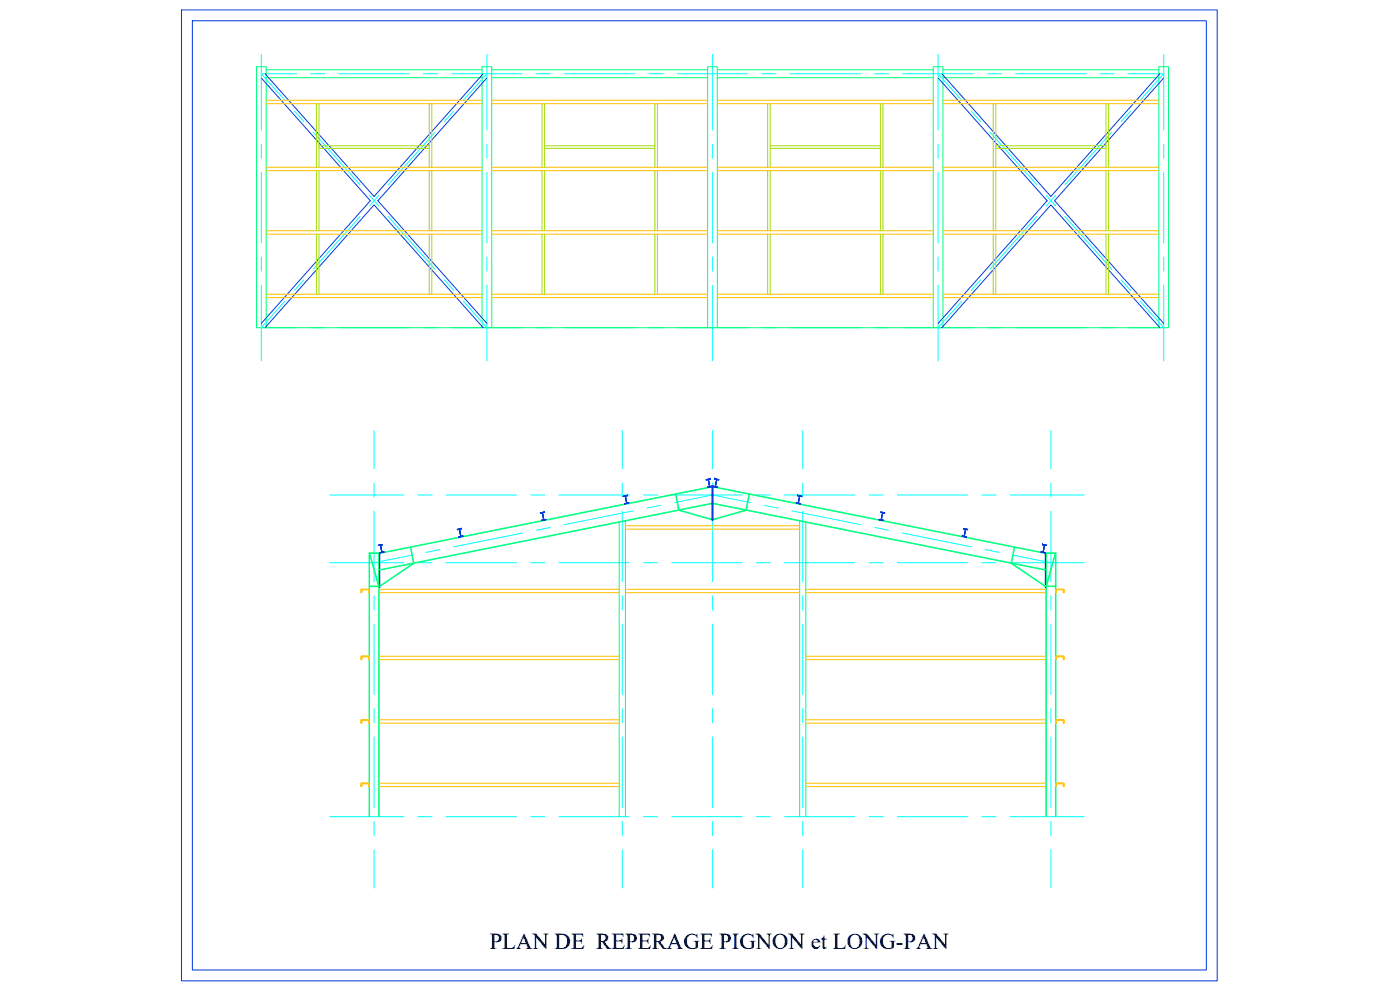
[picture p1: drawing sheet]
<svg xmlns="http://www.w3.org/2000/svg" width="1189mm" height="841mm" viewBox="0 0 1189 841" stroke-linecap="round" stroke-linejoin="round" font-family="sans-serif">
<defs><g id="words">
<text font-size="19.3" x="416" y="806">PLAN DE REPERAGE PIGNON et LONG-PAN</text>
</g></defs>
<!-- layer: Axes -->
<g fill="none" stroke="#0ff" stroke-width=".85">
<path d="M222 46v64M413 46v64M605 46v64M797 46v64M988 46v64M252 63h-30l20 22M264 63h12M288 63h60M360 63h12M384 63h59M413 63l-20 22M455 63h12"/>
<path d="M479 63h60M551 63h12M575 63h60M647 63h12M671 63h60M743 63h12M767 63h60M797 63l20 22M839 63h11M862 63h60M934 63h12M958 63h30l-20 22"/>
<path d="M250 94l8 9M385 94l-8 9M825 94l8 9M960 94l-8 9M266 112l40 45M369 112l-39 45M841 112l39 45M944 112l-40 45M222 122v12M413 122v12M605 122v12M797 122v12"/>
<path d="M988 122v12M222 146v60M413 146v60M605 146v60M797 146v60M988 146v60M314 166l8 9M322 166l-8 9M888 166l8 9M896 166l-8 9M306 184l-40 45M330 184l39 45"/>
<path d="M880 184l-39 45M904 184l40 45M222 218v12M413 218v12M605 218v12M797 218v12M988 218v12M258 237l-8 9M377 237l8 9M833 237l-8 9M952 237l8 9M222 242v64"/>
<path d="M242 255l-20 23h30M393 255l20 23M413 242v64M605 242v64M797 242v64M817 255l-20 23M968 255l20 23h-30M988 242v64M264 278h12M288 278h60M360 278h12M384 278h59"/>
<path d="M455 278h12M479 278h60M551 278h12M575 278h60M647 278h12M671 278h60M743 278h12M767 278h60M839 278h11M862 278h60M934 278h12M318 365v33"/>
<path d="M528 365v33M605 365v33M682 365v33M892 365v33M318 410v12M528 410v12M605 410v12M682 410v12M892 410v12M280 420h63M318 434v60M355 420h12"/>
<path d="M379 420h60M451 420h12M475 420h59M528 434v60M538 434l-59 11M546 420h12M561 429l-12 2M570 420h60M573 427l32-7 32 7M605 434v60M642 420h12M649 429l12 2"/>
<path d="M666 420h60M672 434l59 11M682 434v60M738 420h12M762 420h60M834 420h12M858 420h63M892 434v60M444 452l-59 12M467 448l-11 2M743 448l12 2M766 452l59 12"/>
<path d="M280 478h63M350 471l-32 7M355 478h12M373 466l-11 3M379 478h60M451 478h12M475 478h59M546 478h12M570 478h60M642 478h12M666 478h60M738 478h12"/>
<path d="M762 478h60M834 478h12M837 466l12 3M858 478h63M860 471l32 7M318 506v12M528 506v12M605 506v12M682 506v12M892 506v12M318 530v59M528 530v59"/>
<path d="M605 530v59M682 530v59M892 530v59M318 601v12M528 601v12M605 601v12M682 601v12M892 601v12M318 625v60M528 625v60M605 625v60M682 625v60"/>
<path d="M892 625v60M280 693h63M318 697v12M355 693h12M379 693h60M451 693h12M475 693h59M528 697v12M546 693h12M570 693h60M605 697v12M642 693h12"/>
<path d="M666 693h60M682 697v12M738 693h12M762 693h60M834 693h12M858 693h63M892 697v12M318 721v33M528 721v33M605 721v33M682 721v33M892 721v33"/>
</g>
<!-- layer: Columns -->
<g fill="none" stroke="#00ff7f" stroke-width=".85">
<path d="M226 59h183M418 59h183M609 59h184M801 59h183M226 66h183M418 66h183M609 66h184M801 66h183M226 278v-221h-8v221h774v-221h-8v221M409 278v-221h9v221M601 278v-221h8v221M793 278v-221h8v221"/>
<path d="M526 443v250M531 442v251M679 442v251M684 443v250M314 471l7 26M314 470l8 26M896 470l-7 26M896 471l-7 26M314 498h8M314 497h8M889 498h7M889 497h7"/>
<path d="M313 693v-224h9v224M314 693v-223h8v223M888 693v-224h9v224M889 693v-223h7v223"/>
</g>
<!-- layer: V stabilite -->
<path d="M222 66l92 104-92 104M225 63l93 104 92-104M413 66l-92 104 92 104M797 66l92 104-92 104M800 63l92 104 93-104M988 66l-92 104 92 104M225 278l93-104 92 104M800 278l92-104 93 104" fill="none" stroke="#0037dd" stroke-width=".85"/>
<!-- layer: Girts -->
<g fill="none" stroke="#ffbf00" stroke-width=".85">
<path d="M226 88h183M226 85h183M418 88h183M418 85h183M609 88h184M609 85h184M801 88h183M801 85h183M226 145h183M226 142h183M418 145h183M418 142h183"/>
<path d="M609 145h184M609 142h184M801 145h183M801 142h183M226 199h183M226 196h183M418 199h183M418 196h183M609 199h184M609 196h184M801 199h183M801 196h183"/>
<path d="M226 253h183M226 250h183M418 253h183M418 250h183M609 253h184M609 250h184M801 253h183M801 250h183M531 449h148M531 446h148M307 503v-3h6v3M307 500h.1"/>
<path d="M307 501l1-1-1 1M307 500v1M307 501h.1M307 501v1M307 502h.1M307 502v1M307 503h.1M308 500h-1h1M308 500h.1M309 500h-1M309 500h.1M310 500h-1"/>
<path d="M310 500h.1M311 500h-1M311 500h.1M312 500h-1M312 500h.1M313 500h-1M313 500v1M313 501v1M313 502v1M313 503h.1M313 500h.1M313 501h.1"/>
<path d="M313 502h.1M322 503h204M322 500h204M531 503h148M531 500h148M684 503h204M684 500h204M897 503v-3h6v3M897 503h.1M897 500h.1M897 501v-1v1M897 503v-1v1"/>
<path d="M897 501h.1M897 501v1M897 502h.1M897 502v1M898 500l-1 1M898 500h-1M898 500h.1M898 500h1M899 500h-1M899 500h.1M900 500h-1M900 500h.1"/>
<path d="M901 500h-1h1M901 500h.1M902 500h-1M902 500h.1M903 500h-1h1M903 500h-6v3M903 500v3M903 501h.1M903 503v-1v1M903 500h.1M903 500v1M903 501v1"/>
<path d="M903 502h.1M903 502v1M903 503h.1M307 560v-3h6v3M307 557h.1M307 557v1M307 558h.1M307 558v1M307 559h.1M307 559v1M307 560h.1M308 557l-1 1z"/>
<path d="M308 557h-1h1M308 557h.1M309 557h-1M309 557h.1M310 557h-1h1M310 557h.1M311 557h-1M311 557h.1M311 557h1M312 557h-1M312 557h.1M313 557h-1"/>
<path d="M313 559h.1M313 560h.1M313 557h.1M313 557v1M313 558h.1M313 558v1v-1M313 558v1M313 559v1v-1M313 559v1M322 560h204M322 557h204M684 560h204"/>
<path d="M684 557h204M897 560v-3h6v3M897 560h.1M897 558v-1v1M897 558v1M897 559v1M897 557h.1M897 557v1M897 558h.1M897 558v1v-1M897 559h.1M898 557h-1h1"/>
<path d="M898 557h.1M898 557h1M899 557h.1M899 557h1M900 557h-1M900 557h.1M901 557h-1h1M901 557h.1M902 557h-1M902 557h.1M903 557h-1h1M903 557h.1"/>
<path d="M903 557h-6v3M903 557v3M903 558v-1v1M903 559v-1v1M903 560v-1v1M903 557v1M903 558h.1M903 558v1M903 559h.1M903 559v1M307 611h1l-1 1M307 614v-3h6v3"/>
<path d="M307 612h.1M307 613v-1v1M307 614v-1v1M307 611h.1M307 611v1M307 612v1M307 613h.1M307 613v1M307 614h.1M308 611h-1h1M308 611h.1M309 611h-1"/>
<path d="M309 611h.1M309 611h1M310 611h-1M310 611h.1M311 611h-1M311 611h.1M311 611h1M312 611h.1M312 611h-1M313 611h-1M313 614h.1M313 611h.1"/>
<path d="M313 611v1M313 612h.1M313 612v1M313 613h.1M313 613v1M322 614h204M322 611h204M684 614h204M684 611h204M897 614h.1M897 613h.1M897 611h.1"/>
<path d="M897 612h.1M897 612v1M897 613v1M898 611l-1 1v-1M898 611h-1M898 611h.1M898 611h1M899 611h-1M899 611h.1M899 611h1M900 611h-1M900 611h.1"/>
<path d="M901 611h-1h1M901 611h.1M902 611h-1h1M902 611h.1M903 611h-1M903 611h.1M903 611v3v-3h-6v3M903 611h-6v3M903 612v-1v1M903 614h.1M903 612h.1M903 612v1v-1"/>
<path d="M903 612v1M903 613h.1M307 665h1l-1 1M307 668v-3h6v3M307 668h.1M307 665h.1M307 665h6v3M307 665v1M307 666h.1M307 666v1M307 667h.1M307 667v1"/>
<path d="M307 665v3M308 665h.1M308 665h-1M309 665h-1M309 665h.1M309 665h1M310 665h-1M310 665h.1M311 665h-1M311 665h.1M312 665h-1M312 665h.1"/>
<path d="M313 665h-1M313 666v-1v1M313 668h.1M313 665h.1M313 665v1M313 666h.1M313 666v1M313 667h.1M313 667v1M322 668h204M322 665h204M684 668h204"/>
<path d="M684 665h204M897 668v-3h6v3M897 668h.1M897 667v-1v1M897 665h.1M897 668v-1v1M897 665v1M897 666h.1M897 667h.1M897 667v1M898 665h-1h1M898 665h.1"/>
<path d="M899 665h-1M899 665h.1M899 665h1M900 665h-1M900 665h.1M901 665h-1h1M901 665h.1M902 665h-1h1M902 665h.1M903 665h-1M903 665h-6v3M903 668h.1"/>
<path d="M903 665h.1M903 666h.1M903 667h.1M903 665v3M903 665v1M903 666v1M903 667v1v-1"/>
</g>
<!-- layer: WindowJambs -->
<g fill="none" stroke="#a5dd00" stroke-width=".85">
<path d="M269 88v54M271 88v54M365 88v54M367 88v54M460 88v54M462 88v54M556 88v54M558 88v54M652 88v54M654 88v54M748 88v54M750 88v54"/>
<path d="M843 88v54M846 88v54M939 88v54M941 88v54M271 124h94M271 126h94M462 124h94M462 126h94M654 124h94M654 126h94M846 124h93M846 126h93"/>
<path d="M269 145v51M271 145v51M365 145v51M367 145v51M460 145v51M462 145v51M556 145v51M558 145v51M652 145v51M654 145v51M748 145v51M750 145v51"/>
<path d="M843 145v51M846 145v51M939 145v51M941 145v51M269 199v51M271 199v51M365 199v51M367 199v51M460 199v51M462 199v51M556 199v51M558 199v51"/>
<path d="M652 199v51M654 199v51M748 199v51M750 199v51M843 199v51M846 199v51M939 199v51M941 199v51"/>
</g>
<!-- layer: Rafters -->
<g fill="none" stroke="#00ff7f" stroke-width=".85">
<path d="M574 420l2 13M574 419l3 14M605 413l-283 56M605 413l-283 57M606 413l282 56M606 413l282 57M636 419l-3 14M636 420l-2 13M576 433l29 8M577 433l28 8M605 428l-283 56M605 427l-283 56"/>
<path d="M606 428l282 56M606 427l282 56M633 433l-27 8M634 433l-28 8M348 465l3 13M349 464l3 14M350 478l-28 19M352 478l-30 20M858 478l30 20M860 478l28 19M861 464l-2 14M862 465l-3 13"/>
</g>
<!-- layer: Plates -->
<path d="M605 413v28zM605 413h1v28h-1zM322 469v30zM888 469v30z" fill="none" stroke="#0037dd" stroke-width=".85"/>
<!-- layer: Layer1 -->
<path d="M576 430v3M634 430v3" fill="none" stroke="#f00" stroke-width=".85"/>
<!-- layer: purlin -->
<g fill="none" stroke="#0037dd" stroke-width=".85">
<path d="M600 407h1l2 6M600 407h.1M601 407h-1M601 407h-1h1M601 413v1M601 407h.1M601 413h.1M602 413l-1 1M602 407l1 6M602 407h-1M602 407h.1M602 413h.1"/>
<path d="M602 408h.1M602 408v1M602 409v1M602 409h.1M602 410h.1M602 411h.1M602 412h.1M602 406v1M602 412l1 1M603 413h-2M603 412h-1M603 413h-1"/>
<path d="M603 406l-1 1M603 413h.1M603 406v1M603 406l-3 1M603 407h.1M603 407h-1M604 413h-1M604 413h.1M604 413l-3 1M606 413l3 1M606 413h.1M607 413h-1"/>
<path d="M607 413h.1M607 407h1M607 406h.1M607 406l3 1M607 406v1M607 406h1M608 413h1M608 413h-1h1M608 412l-1 1M608 407h.1M608 413h.1M608 411l-1 1"/>
<path d="M608 411h.1M608 410v1M608 410h.1M608 409v1M608 409h.1M608 408v1M608 407l-1 6h-1M609 408h-1M609 407h-1M609 407l-1 1M609 407h.1M609 413h-1"/>
<path d="M609 413v1M610 407h-1M610 407h.1M610 407h-1l-1 6M459 435h.1M459 435v1M459 436l1-1 2 6-2 1M460 435h.1M461 436h.1M461 435l1 6M461 435h-1M461 435v1"/>
<path d="M461 437h.1M461 435h.1M461 437v1M461 438h.1M461 439h.1M461 438v1M462 435h-1M462 439l-1 1M462 440h-1M462 435h.1M462 435h-3M529 421h.1"/>
<path d="M530 421h-1h1M530 421h.1M531 421h-1h1M531 427v1M531 421h-2M531 421l1 6M531 421v1M531 421h.1M531 422h.1M531 428h.1M531 423h.1M532 423h.1"/>
<path d="M532 423l-1 1M532 425h.1M532 421h-1M532 424h-1M532 424h.1M532 427l-1 1M532 426h.1M532 421h.1M532 425v1M532 427h.1M532 426v1M532 420v1"/>
<path d="M533 427h-1M533 420l-1 1M533 420l-4 1M533 420v1M533 421h.1M533 421h-2l1 6M533 427h.1M534 427h-1M534 427h-2M534 427h.1M534 427l-3 1M676 427l4 1"/>
<path d="M676 427h.1M677 427h-1M677 427h.1M677 421h2M677 420h.1M677 420l4 1M677 420v1M678 420l-1 1M678 427h-1M678 420v1M678 427h2M678 427h.1"/>
<path d="M678 421h.1M678 426v1M678 426h.1M678 427h1M678 425v1M678 421h1M679 424l-1 1M679 423l-1 1M679 421h.1M679 423h.1M679 421l-1 6h-2M679 428h.1"/>
<path d="M679 422v1M679 427v1M679 422h.1M679 421v1M679 421h2M679 421l-1 6M680 427l-1 1M680 428h-1M680 427v1M680 421h.1M681 421h.1M748 435h.1"/>
<path d="M749 435h-1M749 440h-1M749 435h.1M749 439l-1 1M749 439v1M749 439h.1M749 438v1M749 437v1M749 437h.1M749 435h-1h3M749 436v1M749 435l-1 6"/>
<path d="M750 435h-1M750 436h-1M750 435l-1 1M750 435l1 1M750 435l-2 6h2M750 435h.1M751 435h-1M751 435h.1M751 435v1M388 449h.1M389 449v1M389 449h.1"/>
<path d="M390 449h-1M390 455v1M390 449h.1M390 456h.1M390 449l-2 1M390 449l1 6M390 449v1M390 450h.1M390 451h.1M390 455v1l1-1M391 449h-1h1M391 451l-1 1"/>
<path d="M391 452v1M391 452h.1M391 455l-1 1M391 453h.1M391 455v1M391 449h.1M391 453v1M391 454h.1M391 454v1M391 455h.1M391 455v1v-1M391 455h2l-3 1"/>
<path d="M392 449h-1M392 455l-1 1M392 449l-4 1M392 449h.1M392 449h-2M392 455h.1M393 455h-1M393 455h.1M460 442h.1M461 441l-1 1M461 442h.1M461 441v1"/>
<path d="M462 441h.1M462 440h.1M462 441l-1 1 1-1M463 441h.1M463 441h-1M463 441h1M464 441h-1M464 441l-4 1M747 441h3M747 441h1M747 441h.1M748 441h.1"/>
<path d="M749 441h-1M749 440l-1 1M749 441h.1M749 442h.1M750 441v1M817 455l3 1M817 455h2M817 455h.1M818 455h-1M818 455h.1M818 449h.1M819 449h.1"/>
<path d="M819 455h.1M819 454v1M819 455v1M819 453v1M820 452l-1 1M820 452h-1M820 456h.1M820 455l-1 1M820 451l-1 1M820 449h-1M820 449v1M820 451h-1"/>
<path d="M820 449h-2l4 1M820 449l-1 6M820 449h.1M820 450v1M820 450h.1M820 455v1M820 449l2 1M820 449l-1 6 2 1M821 456h-1M821 449h-1M821 449h.1M822 449l-1 1"/>
<path d="M822 450h.1M321 463h.1M322 463h-1M322 463h.1M322 462v1M323 462l-1 1M323 469h.1M323 462v1M323 463h-2M323 463l1 6M323 463h.1M323 463v1"/>
<path d="M323 465h1M323 464h.1M324 464h-1M324 465h.1M324 462l-1 1M324 469h-1M324 462l-1 1 1-1M324 465v1M324 463h.1M324 466h.1M324 469h.1M324 466v1"/>
<path d="M324 467h.1M324 468h.1M324 468v1M324 462h.1M324 469h1M325 462h-1h1M325 462h.1M325 462l-4 1M325 462l-2 1 1 6M325 468v1M326 468l-1 1M326 468v1"/>
<path d="M326 468l-2 1M326 468h.1M326 469h-3M884 469h3M884 469h2M884 468h.1M884 469h1M884 468v1M885 468v1M885 462l2 1-1 6M885 462h.1M885 462l4 1h-2"/>
<path d="M885 469h.1M886 462h-1M886 469h1M886 462h.1M886 468v1M886 462v1M886 468h.1M886 469h.1M886 467v1M886 467h.1M886 466v1M886 466h.1"/>
<path d="M887 465l-1 1M887 462l-1 1M887 462v1M887 464l-1 1M887 469h.1M887 463v-1v1M887 464h.1M887 463v1M887 463l-1 6M888 462h.1M888 469h-1M888 463h.1"/>
<path d="M889 463h-1"/>
</g>
<!-- layer: 9 -->
<path d="M154 8h880v824h-880zM163 18h861v805h-861z" fill="none" stroke="#0037dd" stroke-width=".85"/>
<use href="#words"/>
</svg>
